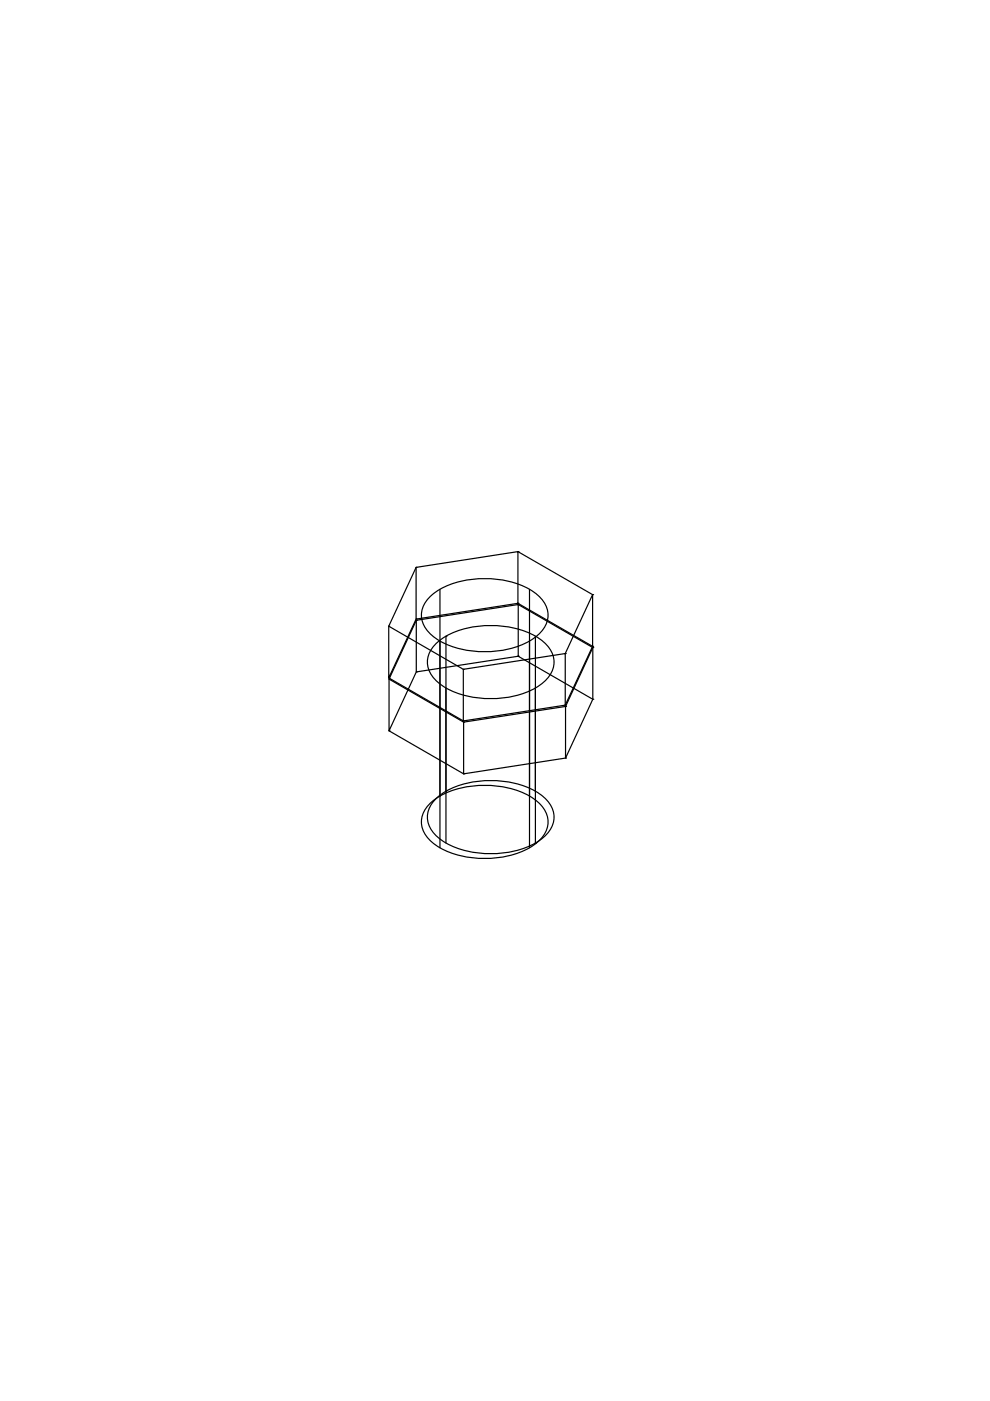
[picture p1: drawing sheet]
<svg xmlns="http://www.w3.org/2000/svg" width="210mm" height="297mm" viewBox="0 0 210 297" stroke-linecap="round" stroke-linejoin="round" font-family="sans-serif">
<!-- layer: 0 -->
<g fill="none" stroke="#000" stroke-width=".25">
<path d="M109.8 117h.1M109.8 117l15.8 9.1M82.4 132.8l15.8 9.1v11l-15.8-9.2M82.4 132.8h.1M88.2 120.3l-5.8 12.5v10.9l5.8-12.4M88.2 120.3l21.6-3.3v10.9l-21.6 3.4zM88.2 131.3h.1M88.2 120.3h.1M88.3 131.5h.1M91.2 126.5a17.9 17.9 0 0 1 13-3.8 16.3 16.3 0 0 1 10.1 3.8 5.1 5.1 0 0 1 0 7.9 17.9 17.9 0 0 1-13 3.7 16.3 16.3 0 0 1-10.1-3.7 5.1 5.1 0 0 1 0-7.9zM92.5 136.4a17.9 17.9 0 0 1 13-3.7 16.3 16.3 0 0 1 10.1 3.7 5.1 5.1 0 0 1 0 7.9 17.9 17.9 0 0 1-13 3.8 16.3 16.3 0 0 1-10.1-3.8 5.1 5.1 0 0 1 0-7.9zM93.3 125v54.8"/>
<path d="M94.6 134.9h.1M94.6 134.9v43.8M109.8 127.9h.1M109.8 127.9l15.8 9.1M109.9 139.1l-21.6 3.4v-11l21.6-3.3v10.9l15.8 9.2M109.9 128.2l15.8 9.1-5.8 12.5-21.6 3.3-15.8-9.1 5.8-12.5M109.9 128.2h.1M109.9 139.1h.1M112.3 135.9v43.9M112.3 125v43.8M113.5 134.9v43.8M119.8 138.6l5.8-12.5v10.9l-5.8 12.5"/>
<path d="M119.8 138.6h.1M125.6 137h.1M125.6 126.1h.1M125.7 137.3v11l-5.8 12.4M125.7 137.3h.1M82.4 143.7h.1M82.5 144h.1M82.5 154.9h.1M88.3 142.5l-5.8 12.4v-10.9M88.3 142.5h.1M98.2 141.9l21.6-3.3v10.9l-21.6 3.4M98.2 152.9h.1"/>
<path d="M98.2 141.9h.1M98.3 153.1v11l-15.8-9.2M98.3 153.1h.1M119.8 149.5h.1M119.9 149.8v10.9l-21.6 3.4M119.9 149.8h.1M125.7 148.3h.1M91.2 170.3a17.9 17.9 0 0 1 13-3.7 16.3 16.3 0 0 1 10.1 3.7 5.1 5.1 0 0 1 0 7.9 17.9 17.9 0 0 1-13 3.8 16.3 16.3 0 0 1-10.1-3.8 5.1 5.1 0 0 1 0-7.9zM92.5 169.3a17.9 17.9 0 0 1 13-3.8 16.3 16.3 0 0 1 10.1 3.8 5.1 5.1 0 0 1 0 7.9 17.9 17.9 0 0 1-13 3.8 16.3 16.3 0 0 1-10.1-3.8 5.1 5.1 0 0 1 0-7.9zM98.3 164.1h.1M113.5 178.7h.1M119.9 160.7h.1"/>
</g>
</svg>
